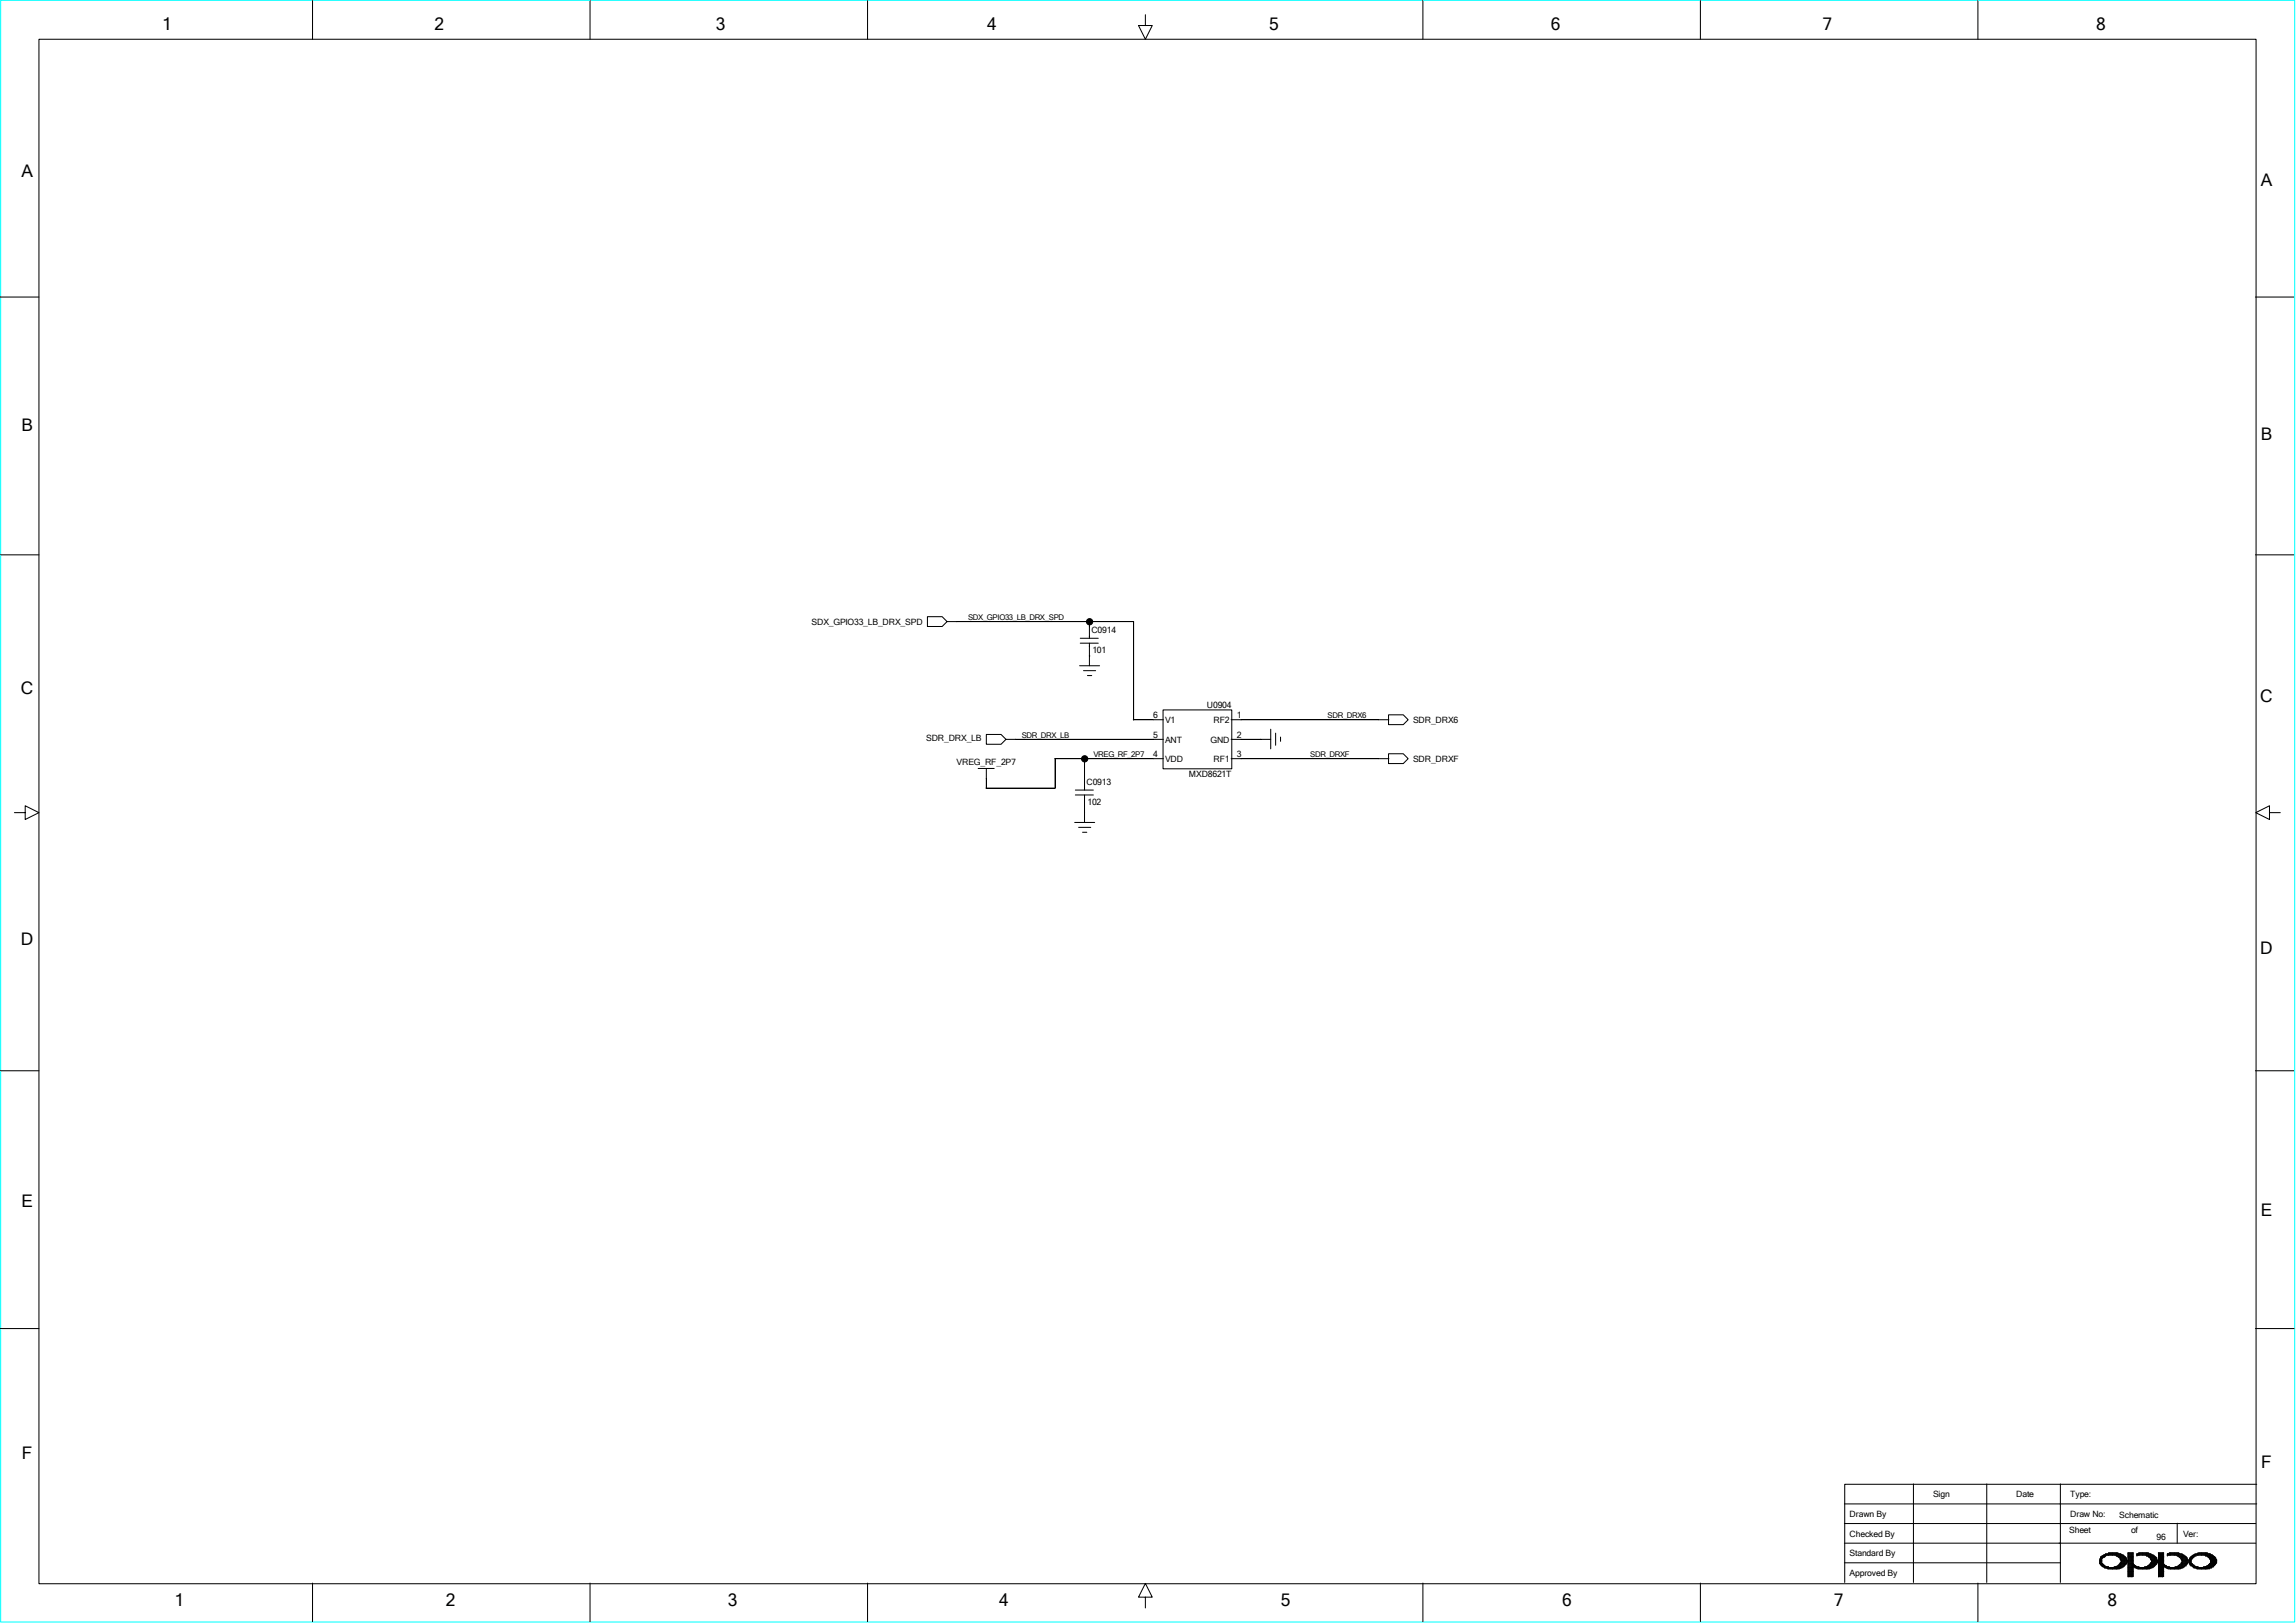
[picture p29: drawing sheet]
<svg xmlns="http://www.w3.org/2000/svg" width="297mm" height="210mm" viewBox="0 0 297 210" stroke-linecap="round" stroke-linejoin="round" font-family="sans-serif">
<defs><g id="words">
<g font-size="2.2">
<text x="21" y="3.9">1</text>
<text x="56.2" y="3.9">2</text>
<text x="92.6" y="3.9">3</text>
<text x="127.7" y="3.9">4</text>
<text x="164.2" y="3.9">5</text>
<text x="200.6" y="3.9">6</text>
<text x="235.8" y="3.9">7</text>
<text x="271.1" y="3.9">8</text>
<text x="2.8" y="22.9">A</text>
<text x="292.5" y="24.1">A</text>
<text x="2.8" y="55.8">B</text>
<text x="292.5" y="57">B</text>
<text x="2.7" y="89.7">C</text>
<text x="292.4" y="90.8">C</text>
<text x="2.7" y="122.3">D</text>
<text x="292.4" y="123.5">D</text>
<text x="2.8" y="156.2">E</text>
<text x="292.5" y="157.4">E</text>
<text x="2.8" y="188.8">F</text>
<text x="292.5" y="189.9">F</text>
<text x="22.6" y="207.9">1</text>
<text x="57.7" y="207.9">2</text>
<text x="94.1" y="207.9">3</text>
<text x="129.2" y="207.9">4</text>
<text x="165.7" y="207.9">5</text>
<text x="202.1" y="207.9">6</text>
<text x="237.2" y="207.9">7</text>
<text x="272.6" y="207.9">8</text>
</g>
<g font-size="1.1">
<text x="105" y="80.9">SDX_GPIO33_LB_DRX_SPD</text>
<text x="141.2" y="81.9">C0914</text>
<text x="141.3" y="84.5">101</text>
<text x="119.8" y="95.8">SDR_DRX_LB</text>
<text x="149.2" y="95.5">5</text>
<text x="149.2" y="92.9">6</text>
<text x="150.7" y="93.6">V1</text>
<text x="156.1" y="91.7">U0904</text>
<text x="157" y="93.6">RF2</text>
<text x="160" y="95.5">2</text>
<text x="160" y="92.9">1</text>
<text x="182.8" y="93.6">SDR_DRX6</text>
<text x="123.7" y="99">VREG_RF_2P7</text>
<text x="140.5" y="101.5">C0913</text>
<text x="149.2" y="98">4</text>
<text x="150.7" y="96.1">ANT</text>
<text x="150.7" y="98.6">VDD</text>
<text x="153.8" y="100.5">MXD8621T</text>
<text x="156.6" y="96.1">GND</text>
<text x="157" y="98.6">RF1</text>
<text x="160" y="98">3</text>
<text x="182.8" y="98.6">SDR_DRXF</text>
<text x="140.7" y="104.2">102</text>
<text x="239.3" y="196.3">Drawn By</text>
<text x="250.1" y="193.8">Sign</text>
<text x="260.8" y="193.8">Date</text>
<text x="267.8" y="196.3">Draw No:</text>
<text x="267.8" y="193.8">Type:</text>
<text x="274.2" y="196.4">Schematic</text>
<text x="239.3" y="198.8">Checked By</text>
<text x="239.3" y="201.4">Standard By</text>
<text x="239.3" y="203.9">Approved By</text>
<text x="267.7" y="198.3">Sheet</text>
<text x="275.7" y="198.3">of</text>
<text x="279" y="199.2">96</text>
<text x="282.4" y="198.8">Ver:</text>
</g>
<g font-size="1">
<text x="125.2" y="80.2">SDX_GPIO33_LB_DRX_SPD</text>
<text x="132.2" y="95.5">SDR_DRX_LB</text>
<text x="171.7" y="92.9">SDR_DRX6</text>
<text x="141.4" y="98">VREG_RF_2P7</text>
<text x="169.5" y="98">SDR_DRXF</text>
</g>
</g></defs>
<path d="M.1 0h296.7v209.9h-296.7z" fill="none" stroke="#0ff" stroke-width=".13"/>
<g fill="none" stroke="#000" stroke-width=".13">
<path d="M5 5.1h286.8v199.8h-286.8zM40.4 .1v5M76.3 .1v5M112.2 .1v5M148.2 1.9v1.4h.9l-.9 1.8-.9-1.8h.9M184.1 .1v5M220 .1v5M255.9 .1v5M0 38.4h5M291.8 38.4h5M0 71.8h5M120 79.8h1.9l.6 .6-.6 .7h-1.9z"/>
<path d="M291.8 71.8h5M122.5 80.4h24.1v12.8M126.5 99.4h2.1M127.6 95h1.9l.6 .7-.6 .6h-1.9zM127.6 99.4v2.6M130.1 95.7h20.4M136.4 98.2h14.1M136.5 98.2v3.8M139.7 86.1h2.5M139.7 83.2h2.4M139.7 82.6h2.4M140.2 86.8h1.5"/>
<path d="M140.3 98.2v4M140.7 87.4h.5M140.9 80.4v2.2M140.9 83.2v2.9M146.6 93.1h3.9M150.5 91.9h8.8v7.6h-8.8zM159.3 95.7h5.1M159.3 93.1h20.4M159.3 98.2h20.4M164.4 94.4v2.5M165 94.9v1.5M165.7 95.4v.5"/>
<path d="M179.6 92.5h1.9l.7 .6-.7 .7h-1.9zM179.6 97.5h1.9l.7 .7-.7 .6h-1.9zM1.9 105.2h1.4v-.9l1.7 .9-1.7 .8v-.8M127.6 102h8.9M139 106.4h2.6M139.1 102.9h2.3M139.1 102.2h2.3M139.5 107.1h1.6M140 107.7h.6M140.3 102.9v3.5M293.6 105.2v-.9l-1.8 .9 1.8 .8v-.8h1.4M0 138.6h5"/>
<path d="M291.8 138.6h5M0 171.9h5M291.8 171.9h5M238.6 194.6h53.3M238.6 199.7h53.2M238.6 197.1h53.2M247.5 192v12.8M257 192v12.8M266.5 192v12.8M281.6 197.1v2.6M291.9 192.1h-53.3v12.7M40.4 204.9v4.9"/>
<path d="M76.3 204.9v4.9M112.2 204.9v4.9M148.2 206.7h.9l-.9-1.8-.9 1.8h.9v1.4M184.1 204.9v4.9M220 204.9v4.9M238.6 202.2h27.9M255.9 204.9v4.9M271.6 201.7h.3M271.6 201.8h.3M271.6 202h.3M271.6 202.1h.3M271.6 202.2h.3"/>
<path d="M271.6 202.4h.4M271.7 201.5l.3-.2a2.52 2.52 0 0 1 2.2-.2l.5 .1v.1h.1l.1 .3h.1v.2h.2v.2a.87 .87 0 0 1-.7 .7 1.03 1.03 0 0 1-.9 .3 3 3 0 0 1-1.6-.3l-.1-.2-.3-.1v-.6zM271.7 201.6h.3M271.7 202.5h.5M271.9 201.7l.2-.2h.1a.72 .72 0 0 1 .8-.3h.6l.6 .4h.1v.2h.1v.4h-.1l-.1 .3h-.2v.1l-.5 .1-.1 .2h-.6v-.2a.62 .62 0 0 1-.7-.2l-.2-.1zM271.9 202.6h.4M271.9 201.5v.3M271.9 202.2v.4M272 202.7h.4M272 202.4v.2M272.1 201.2v.3M272.1 202.5v.3"/>
<path d="M272.2 202.9h2.4M272.2 202.6v.3M272.3 201.5h-.6v1M272.4 202.7v.2M272.4 201.3h-.4v.3M272.5 201.1v.2M272.5 202.7v.2M272.6 201.1v.2M272.6 202.7v.3M272.8 202.7v.3M272.8 201.2h-.6v.3M272.9 203h1"/>
<path d="M272.9 201v.3M272.9 202.9v.1M273 201v.3M273 202.9v.1M273.1 201v.3M273.1 202.9v.1M273.3 201v.3M273.3 202.9v.1M273.4 201v.3M273.4 202.9v.1M273.5 201.2h1.1M273.5 201v.3"/>
<path d="M273.5 202.7v.3M273.6 201v.3M273.6 202.7v.3M273.8 201.3h.9M273.8 201v.4M273.9 201v.4M273.9 202.6v.4M273.9 201h-1.1v.3M274 201.5h1M274 201v.5M274.2 202.4h.9M274.2 201.1v.4"/>
<path d="M274.3 201.6h.8M274.3 201.7h.8M274.3 201.8h.8M274.3 201.1v.7M274.3 201.1h-1.9v.3M274.4 202h.8M274.4 202.1h.8M274.4 201.2v1.7M274.5 201.2v1.6M274.7 201.2v1.6M274.7 202.7h-.9v.3M274.8 201.3v1.3"/>
<path d="M274.8 202.6h-.8v.4M274.9 201.5v1M275 202.5h-.8v.5M275 201.6v.8M275.1 202.2h-.8v.7M275.2 202v.1M275.3 201h.7M275.3 201.1h.7M275.3 201.2h.7M275.3 201.3h.7M275.3 201.5h.7M275.3 201.6h.7"/>
<path d="M275.3 201.7h.7M275.3 201.8h.7M275.3 202h.7M275.3 202.1h.7M275.3 202.2h.7M275.3 202.4h.7M275.3 202.5h.8M275.3 202.6h.9M275.3 202.7h1.1M275.3 202.9h.7M275.3 203h.7M275.3 203.1h.7"/>
<path d="M275.3 203.2h.7M275.3 203.4h.7M275.3 203.5h.7M275.3 203.6h.7M275.3 201v3M275.3 203.8h.7M275.3 204h.7M275.3 203.9h.7M275.4 201v3M275.5 201v3M275.7 201v3M275.8 201v3"/>
<path d="M275.9 200.9v3.1M276.1 202.5v.3M276.2 202.9h2.3M276.2 202.6v.3M276.3 202.7v.2M276.4 201v.3v-.1h1.2l.1 .1h.3l.2 .5h.1v.4h-.1v.2l-.2 .1v.1l-.5 .1-.2 .2h-.6v-.2h-.4v-.1h-.1l-.3-.2M276.4 201.2h.3M276.4 202.7v.2M276.6 201.1v.2M276.6 202.7v.3M276.7 202.7v.3M276.8 203h1.1"/>
<path d="M276.8 201v.3M276.8 202.9v.1M276.9 201v.3M276.9 202.9v.1M277.1 201v.3M277.1 202.9v.1M277.2 201v.3M277.2 202.9v.1M277.3 201v.3M277.3 202.9v.1M277.5 201.2h1M277.5 201v.3"/>
<path d="M277.5 202.7v.3M277.6 201v.3M277.6 202.7v.3M277.7 201.3h.9M277.7 201v.4M277.8 201v.4M277.8 202.6v.4M277.9 201h-1.2v.3M278 201.5h.9M278 201v.5M278.1 202.4h.9M278.1 201.1v.4"/>
<path d="M278.2 201.6h.8M278.2 201.7h.8M278.2 201.8h.8M278.2 201.1v.7M278.3 201.1h-1.9l.3-.1h1.3v.1h.2l.5 .2v.2l.3 .1v.2h.1v.2a1.02 1.02 0 0 1-.9 .9l-.1 .1h-1.7l-.5-.4M278.3 202h.8M278.3 202.1h.8M278.3 201.2v1.7M278.5 201.2v1.6M278.6 201.2v1.6M278.6 202.7h-.9v.3M278.7 201.3v1.3"/>
<path d="M278.8 202.6h-.8v.4M278.8 201.5v1M278.9 202.5h-.8v.5M279 201.6v.8M279 202.2h-.8v.7M279.1 202v.1M279.2 201h.7M279.2 201.1h.7M279.2 201.2h.7M279.2 201.3h.7M279.2 201.5h.7M279.2 201.6h.7"/>
<path d="M279.2 201.7h.7M279.2 201.8h.7M279.2 202h.7M279.2 202.1h.7M279.2 202.2h.7M279.2 202.4h.7M279.2 202.5h.8M279.2 202.6h1M279.2 202.7h1.1M279.2 202.9h.7M279.2 203h.7M279.2 203.1h.7"/>
<path d="M279.2 203.2h.7M279.2 203.4h.7M279.2 203.5h.7M279.2 203.6h.7M279.2 201v3M279.2 203.8h.7M279.2 204h.7M279.2 203.9h.7M279.4 201v3M279.5 201v3M279.6 201v3M279.7 201v3"/>
<path d="M279.9 200.9v3.1M280 202.5v.3M280.1 202.9h2.3M280.1 202.6v.2M280.2 202.6v.3M280.4 201v.3v-.1h.4a1.34 1.34 0 0 1 1.4 .5v.1h.1v.4h-.1v.2l-.3 .1v.1l-.4 .1a1.08 1.08 0 0 1-1 0h-.3v-.1l-.3-.1v-.1M280.4 201.2h.3M280.4 202.7v.2M280.5 201.1v.2M280.5 202.7v.3M280.6 202.7v.3M280.8 203h1"/>
<path d="M280.8 201v.3M280.8 202.9v.1M280.9 201v.3M280.9 202.9v.1M281 201v.3M281 202.9v.1M281.1 201v.3M281.1 202.9v.1M281.3 201v.3M281.3 202.9v.1M281.4 201.2h1M281.4 201v.3"/>
<path d="M281.4 202.7v.3M281.5 201v.3M281.5 202.7v.3M281.6 201.3h1M281.6 201v.3M281.8 201v.4M281.8 202.6v.4M281.8 201h-1.2v.3M281.9 201.5h.9M281.9 201.1v.4M282 201.1v.4M282.2 201.6h.8"/>
<path d="M282.2 201.7h.8M282.2 202.2h.9M282.2 201.1v.5M282.2 201.1h-1.8l.2-.1h1.3v.1h.1a.4 .4 0 0 1 .5 .2h.2l.2 .3 .1 .2a1.05 1.05 0 0 1-.7 1.1l-.3 .1h-1.6v-.1l-.5-.2v-.1M282.3 201.8h.8M282.3 202h.8M282.3 202.1h.8M282.3 201.1v1.8M282.4 201.2v1.6M282.5 201.2v1.6M282.6 202.7h-1v.3M282.7 201.3v1.3"/>
<path d="M282.7 202.6h-.8v.4M282.8 201.5v1.1M282.8 202.5h-.8v.5M282.9 201.7v.7M283 202.4h-.8v.5M283.2 201.8h.3M283.2 202h.3M283.2 202.1h.3M283.2 202.2h.3M283.3 201.7h.3M283.3 202.4h.3M283.4 202.5h.3"/>
<path d="M283.4 202.1v.5M283.4 201.7l.3-.1a.68 .68 0 0 1 .9-.4h.2a.68 .68 0 0 1 .9 .4 .48 .48 0 0 1 .3 .4 .48 .48 0 0 1-.3 .5 .62 .62 0 0 1-.6 .2l-.2 .2h-.5l-.1-.2a.87 .87 0 0 1-.9-.6zM283.5 202.6h.3M283.5 201.3v.5M283.5 202.4v.2M283.6 201.6h-.3v.9M283.7 201.2h.2v-.1h.4v-.1h1.3v.1h.4v.1a.85 .85 0 0 1 .7 1l-.1 .3h-.1v.1l-.4 .1v.2l-.5 .1h-1.3l-.5-.1v-.2l-.5-.2v-.1a.63 .63 0 0 1 .4-1.1zM283.7 202.7h.4M283.7 202.5v.3M283.8 202.9h2.3M283.8 202.5v.4M283.8 201.5h-.4v.4"/>
<path d="M283.9 201.1v.3M283.9 202.6v.3M284.1 202.7v.2M284.1 201.3h-.4v.3M284.2 201.1v.2M284.2 202.7v.3M284.3 201v.3M284.3 202.7v.3M284.4 201.2h-.6v.3M284.4 203h1.1M284.4 202.9v.1M284.6 201v.3"/>
<path d="M284.6 202.9v.1M284.7 201v.3M284.7 202.9v.1M284.8 201v.3M284.8 202.9v.1M284.9 201v.3M284.9 202.9v.1M285.1 201.2h1M285.1 201v.3M285.1 202.7v.3M285.2 201v.3M285.2 202.7v.3"/>
<path d="M285.3 201.3h1M285.3 201v.4M285.5 201v.4M285.5 202.6v.4M285.5 201h-1.1v.3M285.6 201.5h.9M285.6 201v.4M285.7 201.1v.4M285.8 201.6h.8M285.8 201.7h.8M285.8 201.1v.7M285.9 201.1h-1.8v.3"/>
<path d="M286 201.8h.8M286 202h.8M286 202.1h.8M286 202.2h.8M286 201.1v1.8M286.1 201.2v1.7M286.2 201.2v1.6M286.3 202.7h-1v.3M286.3 201.3v1.5M286.4 202.6h-.8v.4M286.5 201.5v1M286.5 202.5h-.8v.5"/>
<path d="M286.6 201.6v.8M286.6 202.4h-.8v.6M286.7 201.8v.5"/>
<circle cx="140.3" cy="98.2" r=".4"/>
<circle cx="140.9" cy="80.5" r=".4"/>
</g>
<g fill="#000">
<path d="M140.9 80.4v.7z" fill-rule="evenodd"/>
<path d="M127.6 100.7v1.3z" fill-rule="evenodd"/>
<path d="M140.3 104.5v.7z" fill-rule="evenodd"/>
<circle cx="140.3" cy="98.2" r=".41"/>
<circle cx="140.9" cy="80.5" r=".41"/>
</g>
<use href="#words"/>
</svg>
